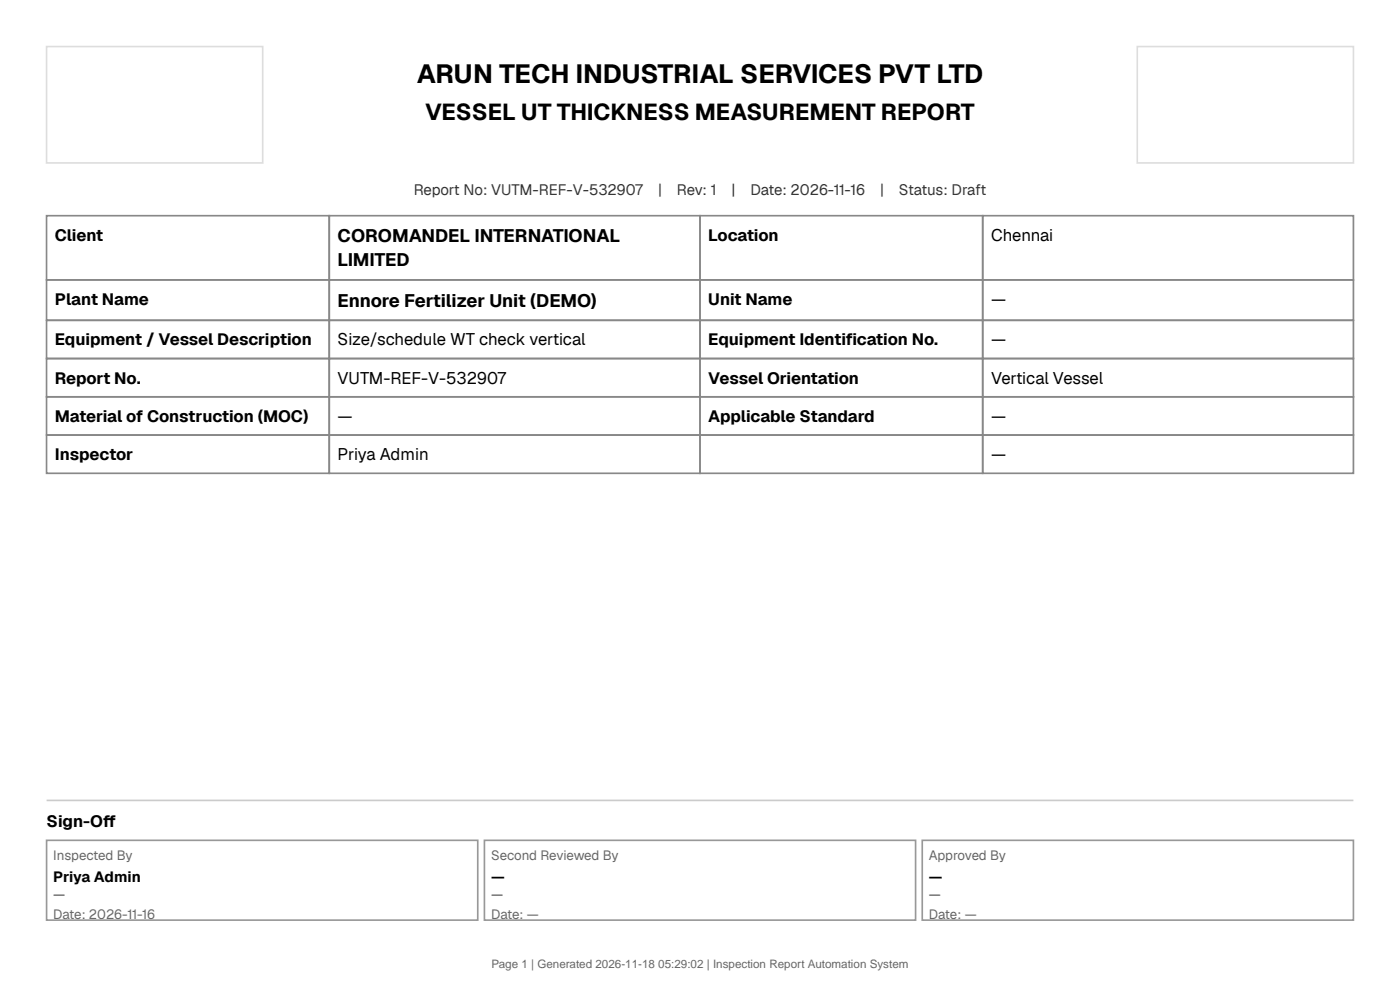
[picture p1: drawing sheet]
<svg xmlns="http://www.w3.org/2000/svg" width="297mm" height="210mm" viewBox="0 0 297 210" stroke-linecap="round" stroke-linejoin="round" font-family="sans-serif">
<defs><g id="words">
<text font-size="5.6" x="88.4" y="17.7">ARUN TECH INDUSTRIAL SERVICES PVT LTD</text>
<text font-size="4.9" x="90.2" y="25.4">VESSEL UT THICKNESS MEASUREMENT REPORT</text>
<g font-size="3.9">
<text x="71.6" y="51.4">COROMANDEL INTERNATIONAL</text>
<text x="71.6" y="56.5">LIMITED</text>
<text x="71.6" y="65">Ennore Fertilizer Unit (DEMO)</text>
</g>
<g font-size="3.5">
<text x="11.6" y="51.1">Client</text>
<text x="150.3" y="51.1">Location</text>
<text x="210.2" y="51.1">Chennai</text>
<text x="11.6" y="64.7">Plant Name</text>
<text x="150.3" y="64.7">Unit Name</text>
<text x="210.2" y="64.7">—</text>
<text x="11.6" y="73.3">Equipment / Vessel Description</text>
<text x="71.6" y="73.3">Size/schedule WT check vertical</text>
<text x="150.3" y="73.3">Equipment Identif</text>
<text x="179.4" y="73.3">ication No.</text>
<text x="210.2" y="73.3">—</text>
<text x="11.6" y="81.4">Report No.</text>
<text x="71.6" y="81.4">VUTM-REF-V-532907</text>
<text x="150.3" y="81.4">Vessel Orientation</text>
<text x="210.2" y="81.4">Vertical Vessel</text>
<text x="11.6" y="89.5">Material of Construction (MOC)</text>
<text x="71.6" y="89.5">—</text>
<text x="150.3" y="89.5">Applicable Standard</text>
<text x="210.2" y="89.5">—</text>
<text x="11.6" y="97.6">Inspector</text>
<text x="71.6" y="97.6">Priya Admin</text>
<text x="210.2" y="97.6">—</text>
<text x="9.9" y="175.4">Sign-Of</text>
<text x="21.8" y="175.4">f</text>
</g>
<g font-size="3.2" fill="#333">
<text x="87.8" y="41.3">Report No: VUTM-REF-V-532907</text>
<text x="139.6" y="41.3">|</text>
<text x="143.6" y="41.3">Rev: 1</text>
<text x="155.2" y="41.3">|</text>
<text x="159.2" y="41.3">Date: 2026-11-16</text>
<text x="186.7" y="41.3">|</text>
<text x="190.7" y="41.3">Status: Draft</text>
</g>
<g font-size="3.2">
<text x="11.3" y="187.1">Priya Admin</text>
<text x="104.2" y="187.1">—</text>
<text x="197.1" y="187.1">—</text>
</g>
<g font-size="2.8" fill="#666">
<text x="11.3" y="182.5">Inspected By</text>
<text x="104.2" y="182.5">Second Reviewed By</text>
<text x="197.1" y="182.5">Approved By</text>
<text x="11.3" y="194.8">Date: 2026-11-16</text>
<text x="104.2" y="194.8">Date: —</text>
<text x="197.1" y="194.8">Date: —</text>
</g>
<g font-size="2.8" fill="#444">
<text x="11.3" y="190.6">—</text>
<text x="104.2" y="190.6">—</text>
<text x="197.1" y="190.6">—</text>
</g>
<text font-size="2.5" fill="#666" x="104.3" y="205.4">Page 1 | Generated 2026-11-18 05:29:02 | Inspection Report Automation System</text>
</g></defs>
<path d="M9.9 9.9h45.8v24.7h-45.8zM241.3 9.9h45.8v24.7h-45.8z" fill="none" stroke="#ddd" stroke-width=".35"/>
<g fill="none" stroke="#888" stroke-width=".35">
<path d="M9.9 45.8h59.9v13.6h-59.9zM9.9 59.4h59.9v8.5h-59.9zM69.8 45.8h78.7v13.6h-78.7zM69.8 59.4h78.7v8.5h-78.7zM148.5 45.8h60v13.6h-60zM148.5 59.4h60v8.5h-60zM208.5 45.8h78.6v13.6h-78.6zM208.5 59.4h78.6v8.5h-78.6zM9.9 67.9h59.9v8.2h-59.9zM9.9 76.1h59.9v8.1h-59.9zM69.8 67.9h78.7v8.2h-78.7zM69.8 76.1h78.7v8.1h-78.7z"/>
<path d="M148.5 67.9h60v8.2h-60zM148.5 76.1h60v8.1h-60zM208.5 67.9h78.6v8.2h-78.6zM208.5 76.1h78.6v8.1h-78.6zM9.9 84.2h59.9v8.1h-59.9zM9.9 92.3h59.9v8.1h-59.9zM69.8 84.2h78.7v8.1h-78.7zM69.8 92.3h78.7v8.1h-78.7zM148.5 84.2h60v8.1h-60zM148.5 92.3h60v8.1h-60zM208.5 84.2h78.6v8.1h-78.6zM208.5 92.3h78.6v8.1h-78.6z"/>
</g>
<path d="M9.9 169.8h277.2" fill="none" stroke="#ccc" stroke-width=".35"/>
<path d="M9.9 178.3h91.5v16.9h-91.5zM102.8 178.3h91.4v16.9h-91.4zM195.6 178.3h91.5v16.9h-91.5z" fill="none" stroke="#999" stroke-width=".35"/>
<use href="#words"/>
</svg>
